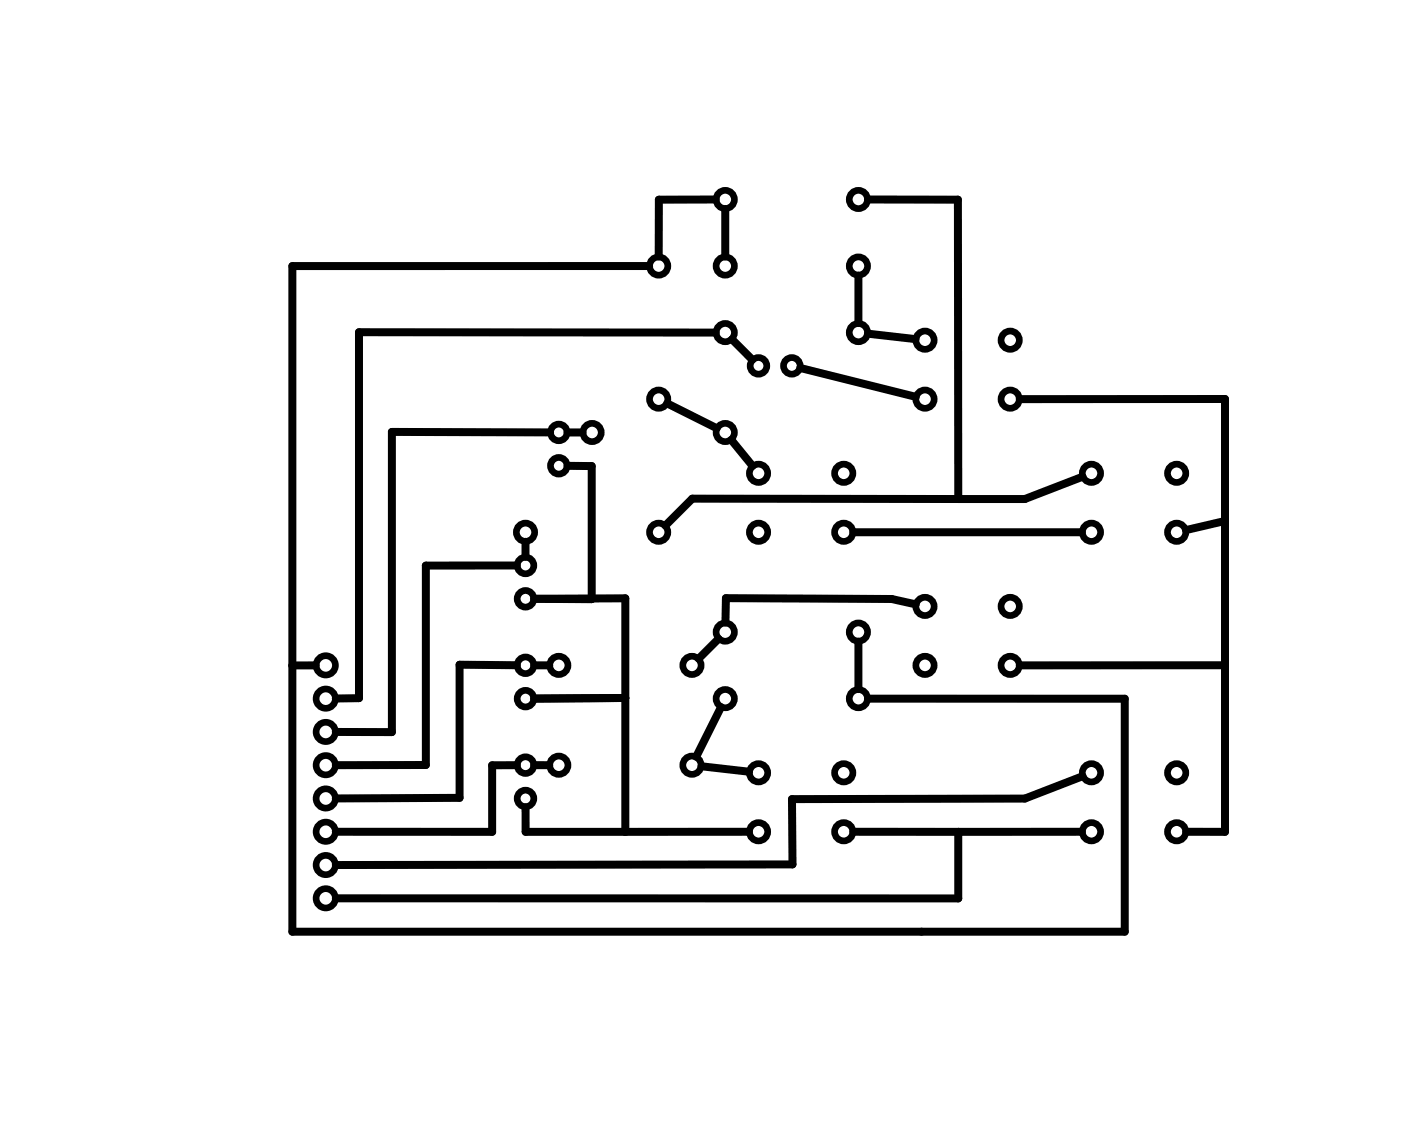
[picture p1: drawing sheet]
<svg xmlns="http://www.w3.org/2000/svg" width="107mm" height="87mm" viewBox="0 0 107 87" stroke-linecap="round" stroke-linejoin="round" font-family="sans-serif">
<path d="M98.4 8.6h.1" fill="none" stroke="#000" stroke-width=".08"/>
<g fill="none" stroke="#000" stroke-width=".51">
<circle cx="55.3" cy="15.2" r=".7"/>
<circle cx="65.5" cy="15.2" r=".7"/>
<circle cx="42.6" cy="33" r=".64"/>
<circle cx="42.6" cy="35.6" r=".64"/>
<circle cx="45.2" cy="33" r=".7"/>
<circle cx="50.3" cy="30.5" r=".7"/>
<circle cx="50.3" cy="20.3" r=".7"/>
<circle cx="55.3" cy="20.3" r=".7"/>
<circle cx="55.3" cy="25.4" r=".7"/>
<circle cx="55.3" cy="33" r=".7"/>
<circle cx="57.9" cy="27.9" r=".64"/>
<circle cx="57.9" cy="36.1" r=".7"/>
<circle cx="60.4" cy="27.9" r=".64"/>
<circle cx="64.4" cy="36.1" r=".7"/>
<circle cx="65.5" cy="20.3" r=".7"/>
<circle cx="65.5" cy="25.4" r=".7"/>
<circle cx="70.6" cy="26" r=".7"/>
<circle cx="70.6" cy="30.5" r=".7"/>
<circle cx="77.1" cy="26" r=".7"/>
<circle cx="77.1" cy="30.5" r=".7"/>
<circle cx="83.3" cy="36.1" r=".7"/>
<circle cx="89.8" cy="36.1" r=".7"/>
<circle cx="24.9" cy="58.4" r=".74"/>
<circle cx="24.9" cy="50.8" r=".74"/>
<circle cx="24.9" cy="53.3" r=".74"/>
<circle cx="24.9" cy="55.9" r=".74"/>
<circle cx="40.1" cy="58.4" r=".64"/>
<circle cx="40.1" cy="53.3" r=".64"/>
<circle cx="40.1" cy="45.7" r=".64"/>
<circle cx="40.1" cy="43.2" r=".64"/>
<circle cx="40.1" cy="50.8" r=".64"/>
<circle cx="40.1" cy="40.6" r=".7"/>
<circle cx="42.6" cy="58.4" r=".7"/>
<circle cx="42.6" cy="50.8" r=".7"/>
<circle cx="50.3" cy="40.6" r=".7"/>
<circle cx="52.8" cy="58.4" r=".7"/>
<circle cx="52.8" cy="50.8" r=".7"/>
<circle cx="55.3" cy="53.3" r=".7"/>
<circle cx="55.3" cy="48.2" r=".7"/>
<circle cx="57.9" cy="59" r=".7"/>
<circle cx="57.9" cy="40.6" r=".7"/>
<circle cx="64.4" cy="59" r=".7"/>
<circle cx="64.4" cy="40.6" r=".7"/>
<circle cx="65.5" cy="53.3" r=".7"/>
<circle cx="65.5" cy="48.2" r=".7"/>
<circle cx="70.6" cy="46.3" r=".7"/>
<circle cx="70.6" cy="50.8" r=".7"/>
<circle cx="77.1" cy="46.3" r=".7"/>
<circle cx="77.1" cy="50.8" r=".7"/>
<circle cx="83.3" cy="59" r=".7"/>
<circle cx="83.3" cy="40.6" r=".7"/>
<circle cx="89.8" cy="59" r=".7"/>
<circle cx="89.8" cy="40.6" r=".7"/>
<circle cx="24.9" cy="66" r=".74"/>
<circle cx="24.9" cy="68.6" r=".74"/>
<circle cx="24.9" cy="60.9" r=".74"/>
<circle cx="24.9" cy="63.5" r=".74"/>
<circle cx="40.1" cy="60.9" r=".64"/>
<circle cx="57.9" cy="63.5" r=".7"/>
<circle cx="64.4" cy="63.5" r=".7"/>
<circle cx="83.3" cy="63.5" r=".7"/>
<circle cx="89.8" cy="63.5" r=".7"/>
</g>
<g fill="none" stroke="#000" stroke-width=".61">
<path d="M54.6 15.2h-4.3v4.4M55.3 16v3.6M66.2 15.2h6.9v22.9M42 33h-12.1v22.9h-4.3M43.3 35.6h1.8v10.1h-4.3M43.3 33h1.1M49.5 20.3h-27.2v50.8h63.5v-17.8h-19.6M50.9 30.8l3.8 1.9M54.6 25.4h-27.2v27.9h-1.8M55.8 33.6l1.6 2M55.8 25.9l1.6 1.6M61.1 28.1l8.8 2.2"/>
<path d="M65.5 21v3.7M66.2 25.5l3.7 .4M73.1 38.1h-20.3l-2 2M77.8 30.5h15.7v33h-3M82.6 36.4l-4.4 1.7h-5.1M93.5 39.8l-3 .7M24.1 50.8h-1.8M39.4 58.4h-1.9v5.1h-11.9M39.4 50.8l-4.3-.1v10.2h-9.5M39.4 43.2h-6.9v15.2h-6.9M40.1 41.4v1.1M40.8 45.7h6.9v17.8"/>
<path d="M40.8 58.4h1.1M40.8 50.8h1.1M47.7 53.3h-6.9M53.5 58.5l3.7 .4M54.8 48.8l-1.5 1.5M55 54l-1.9 3.8M65.1 40.6h17.4M65.5 49v3.6M69.9 46.1l-1.9-.4h-12.6l-.1 1.8M82.6 59.2l-4.4 1.8h-17.8l.1 5h-34.9M93.5 50.8h-15.7M40.1 61.6v1.9h17"/>
<path d="M65.1 63.5h17.4M73.1 63.5v5.1h-47.5"/>
</g>
</svg>
